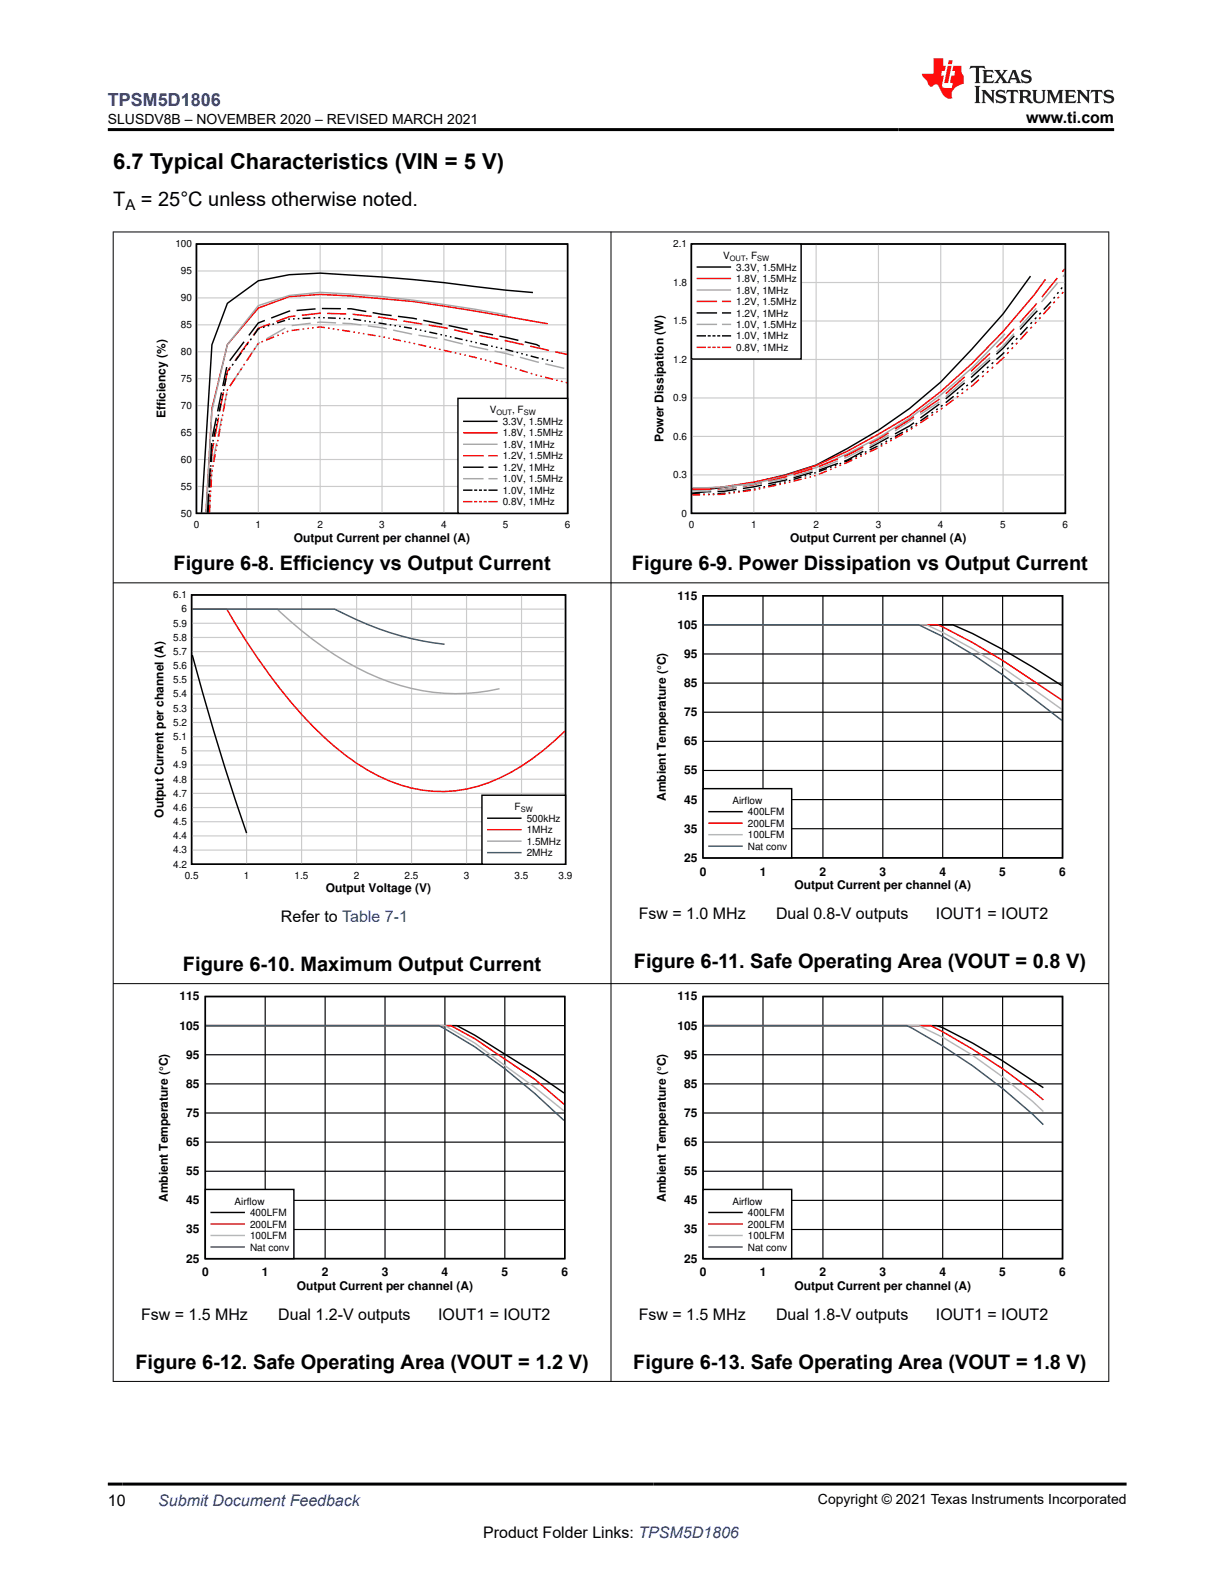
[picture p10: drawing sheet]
<svg xmlns="http://www.w3.org/2000/svg" width="216mm" height="279mm" viewBox="0 0 216 279" stroke-linecap="round" stroke-linejoin="round" font-family="sans-serif">
<defs><g id="words">
<text font-size="3.9" x="20" y="29.9">6.7 Typical Characteristics (VIN = 5 V)</text>
<g font-size="3.5">
<text x="20" y="36.4">T</text>
<text x="24.9" y="36.4">= 25°C unless otherwise noted.</text>
<text x="30.7" y="100.8">Figure 6-8. Efficiency vs Output Current</text>
<text x="111.6" y="100.8">Figure 6-9. Power Dissipation vs Output Current</text>
<text x="32.3" y="171.6">Figure 6-10. Maximum Output Current</text>
<text x="112" y="171.1">Figure 6-11. Safe Operating Area (VOUT = 0.8 V)</text>
<text x="23.9" y="241.9">Figure 6-12. Safe Operating Area (VOUT = 1.2 V)</text>
<text x="111.9" y="241.9">Figure 6-13. Safe Operating Area (VOUT = 1.8 V)</text>
</g>
<text font-size="3.2" fill="#00f" x="19" y="18.7">TPSM5D1806</text>
<g font-size="2.8">
<text x="181.3" y="21.8">www.ti.com</text>
<text x="49.6" y="162.9">Refer to Table 7-1</text>
<text x="112.9" y="162.4">Fsw = 1.0 MHz</text>
<text x="137.1" y="162.4">Dual 0.8-V outputs</text>
<text x="165.4" y="162.4">IOUT1 = IOUT2</text>
<text x="24.9" y="233.2">Fsw = 1.5 MHz</text>
<text x="49.2" y="233.2">Dual 1.2-V outputs</text>
<text x="77.4" y="233.2">IOUT1 = IOUT2</text>
<text x="112.9" y="233.2">Fsw = 1.5 MHz</text>
<text x="137.1" y="233.2">Dual 1.8-V outputs</text>
<text x="165.4" y="233.2">IOUT1 = IOUT2</text>
<text x="19" y="266.1">10</text>
<text x="85.4" y="271.7">Product Folder Links: TPSM5D1806</text>
</g>
<text font-size="2.8" fill="#00f" x="28" y="266.1">Submit Document Feedback</text>
<text font-size="2.6" x="22.2" y="37.1">A</text>
<g font-size="2.5">
<text x="19.1" y="21.9">SLUSDV8B – NOVEMBER 2020 – REVISED MARCH 2021</text>
<text x="144.5" y="265.8">Copyright © 2021 Texas Instruments Incorporated</text>
</g>
<g font-size="2.1">
<text x="29.3" y="73.9" transform="rotate(-90 29.3 73.9)">Efficiency (%)</text>
<text x="117.2" y="78.1" transform="rotate(-90 117.2 78.1)">Power Dissipation (W)</text>
<text x="51.9" y="95.7">Output Current per channel (A)</text>
<text x="139.6" y="95.7">Output Current per channel (A)</text>
<text x="119.7" y="106">115</text>
<text x="119.7" y="111.1">105</text>
<text x="120.9" y="116.3">95</text>
<text x="120.9" y="121.4">85</text>
<text x="120.9" y="131.7">65</text>
<text x="120.9" y="126.6">75</text>
<text x="120.9" y="136.9">55</text>
<text x="117.6" y="141.6" transform="rotate(-90 117.6 141.6)">Ambient Temperature (°C)</text>
<text x="120.9" y="142">45</text>
<text x="28.9" y="144.5" transform="rotate(-90 28.9 144.5)">Output Current per channel (A)</text>
<text x="120.9" y="147.2">35</text>
<text x="120.9" y="152.3">25</text>
<text x="123.6" y="154.7">0</text>
<text x="134.2" y="154.7">1</text>
<text x="144.8" y="154.7">2</text>
<text x="155.4" y="154.7">3</text>
<text x="166" y="154.7">4</text>
<text x="176.6" y="154.7">5</text>
<text x="187.1" y="154.7">6</text>
<text x="57.6" y="157.7">Output Voltage (V)</text>
<text x="140.4" y="157.2">Output Current per channel (A)</text>
<text x="31.7" y="176.8">115</text>
<text x="119.7" y="176.8">115</text>
<text x="31.7" y="182">105</text>
<text x="119.7" y="182">105</text>
<text x="32.9" y="187.1">95</text>
<text x="120.9" y="187.1">95</text>
<text x="32.9" y="197.4">75</text>
<text x="32.9" y="192.2">85</text>
<text x="120.9" y="197.4">75</text>
<text x="120.9" y="192.2">85</text>
<text x="32.9" y="202.5">65</text>
<text x="120.9" y="202.5">65</text>
<text x="32.9" y="207.7">55</text>
<text x="120.9" y="207.7">55</text>
<text x="29.7" y="212.4" transform="rotate(-90 29.7 212.4)">Ambient Temperature (°C)</text>
<text x="32.9" y="212.8">45</text>
<text x="117.6" y="212.4" transform="rotate(-90 117.6 212.4)">Ambient Temperature (°C)</text>
<text x="120.9" y="212.8">45</text>
<text x="32.9" y="218">35</text>
<text x="120.9" y="218">35</text>
<text x="32.9" y="223.1">25</text>
<text x="35.7" y="225.6">0</text>
<text x="46.3" y="225.6">1</text>
<text x="56.9" y="225.6">2</text>
<text x="67.4" y="225.6">3</text>
<text x="78" y="225.6">4</text>
<text x="88.6" y="225.6">5</text>
<text x="99.2" y="225.6">6</text>
<text x="120.9" y="223.1">25</text>
<text x="123.6" y="225.6">0</text>
<text x="134.2" y="225.6">1</text>
<text x="144.8" y="225.6">2</text>
<text x="155.4" y="225.6">3</text>
<text x="166" y="225.6">4</text>
<text x="176.6" y="225.6">5</text>
<text x="187.1" y="225.6">6</text>
<text x="52.4" y="228">Output Current per channel (A)</text>
<text x="140.4" y="228">Output Current per channel (A)</text>
</g>
<g font-size="1.8">
<text x="31" y="43.7">100</text>
<text x="118.9" y="43.7">2.1</text>
<text x="127.8" y="45.8">V</text>
<text x="130.1" y="47.8">3.3V, 1.5MHz</text>
<text x="131.7" y="45.8">, F</text>
<text x="32" y="53.2">90</text>
<text x="32" y="48.5">95</text>
<text x="118.9" y="50.5">1.8</text>
<text x="130.1" y="49.9">1.8V, 1.5MHz</text>
<text x="130.1" y="51.9">1.8V, 1MHz</text>
<text x="130.1" y="53.9">1.2V, 1.5MHz</text>
<text x="32" y="58">85</text>
<text x="118.9" y="57.3">1.5</text>
<text x="130.1" y="55.9">1.2V, 1MHz</text>
<text x="130.1" y="58">1.0V, 1.5MHz</text>
<text x="130.1" y="60">1.0V, 1MHz</text>
<text x="32" y="62.8">80</text>
<text x="118.9" y="64.1">1.2</text>
<text x="130.1" y="62">0.8V, 1MHz</text>
<text x="32" y="67.5">75</text>
<text x="118.9" y="70.9">0.9</text>
<text x="32" y="77">65</text>
<text x="32" y="72.3">70</text>
<text x="86.5" y="73.1">V</text>
<text x="88.8" y="75.1">3.3V, 1.5MHz</text>
<text x="88.8" y="77.1">1.8V, 1.5MHz</text>
<text x="90.5" y="73.1">, F</text>
<text x="118.9" y="77.7">0.6</text>
<text x="32" y="81.8">60</text>
<text x="88.8" y="79.2">1.8V, 1MHz</text>
<text x="88.8" y="81.2">1.2V, 1.5MHz</text>
<text x="88.8" y="83.2">1.2V, 1MHz</text>
<text x="32" y="86.5">55</text>
<text x="88.8" y="85.2">1.0V, 1.5MHz</text>
<text x="88.8" y="87.3">1.0V, 1MHz</text>
<text x="88.8" y="89.3">0.8V, 1MHz</text>
<text x="118.9" y="84.5">0.3</text>
<text x="32" y="91.3">50</text>
<text x="34.2" y="93.3">0</text>
<text x="45.1" y="93.3">1</text>
<text x="56.1" y="93.3">2</text>
<text x="67" y="93.3">3</text>
<text x="77.9" y="93.3">4</text>
<text x="88.9" y="93.3">5</text>
<text x="99.8" y="93.3">6</text>
<text x="120.4" y="91.3">0</text>
<text x="121.7" y="93.3">0</text>
<text x="132.7" y="93.3">1</text>
<text x="143.7" y="93.3">2</text>
<text x="154.7" y="93.3">3</text>
<text x="165.7" y="93.3">4</text>
<text x="176.7" y="93.3">5</text>
<text x="187.7" y="93.3">6</text>
<text x="30.6" y="105.7">6.1</text>
<text x="30.6" y="113.2">5.8</text>
<text x="30.6" y="110.7">5.9</text>
<text x="32.1" y="108.2">6</text>
<text x="30.6" y="118.2">5.6</text>
<text x="30.6" y="115.7">5.7</text>
<text x="30.6" y="125.8">5.3</text>
<text x="30.6" y="123.3">5.4</text>
<text x="30.6" y="120.8">5.5</text>
<text x="30.6" y="130.8">5.1</text>
<text x="30.6" y="128.3">5.2</text>
<text x="30.6" y="135.8">4.9</text>
<text x="32.1" y="133.3">5</text>
<text x="30.6" y="143.3">4.6</text>
<text x="30.6" y="140.8">4.7</text>
<text x="30.6" y="138.3">4.8</text>
<text x="90.9" y="143.2">F</text>
<text x="129.4" y="142.1">Airflow</text>
<text x="30.6" y="148.3">4.4</text>
<text x="30.6" y="145.8">4.5</text>
<text x="93.1" y="145.2">500kHz</text>
<text x="93.1" y="147.3">1MHz</text>
<text x="93.1" y="149.3">1.5MHz</text>
<text x="132.1" y="144.1">400LFM</text>
<text x="132.1" y="146.1">200LFM</text>
<text x="132.1" y="148.2">100LFM</text>
<text x="30.6" y="150.8">4.3</text>
<text x="30.6" y="153.3">4.2</text>
<text x="32.6" y="155.3">0.5</text>
<text x="43.1" y="155.3">1</text>
<text x="52.1" y="155.3">1.5</text>
<text x="62.5" y="155.3">2</text>
<text x="71.5" y="155.3">2.5</text>
<text x="81.9" y="155.3">3</text>
<text x="90.9" y="155.3">3.5</text>
<text x="93.1" y="151.3">2MHz</text>
<text x="98.7" y="155.3">3.9</text>
<text x="132.1" y="150.2">Nat conv</text>
<text x="41.4" y="212.9">Airflow</text>
<text x="44.2" y="214.9">400LFM</text>
<text x="129.4" y="212.9">Airflow</text>
<text x="132.1" y="214.9">400LFM</text>
<text x="44.2" y="217">200LFM</text>
<text x="44.2" y="219">100LFM</text>
<text x="44.2" y="221">Nat conv</text>
<text x="132.1" y="217">200LFM</text>
<text x="132.1" y="219">100LFM</text>
<text x="132.1" y="221">Nat conv</text>
</g>
<g font-size="1.3">
<text x="129" y="46.1">OUT</text>
<text x="133.8" y="46.1">SW</text>
<text x="87.7" y="73.4">OUT</text>
<text x="92.5" y="73.4">SW</text>
<text x="92" y="143.5">SW</text>
</g>
</g></defs>
<g fill="none" stroke="#000" stroke-width=".26">
<path d="M34.7 43.1h65.6v47.6h-65.6zM44.4 59.8l-.2 .3M45.9 58.1h-.3l-.8 1.2M46.7 57.8l-.2 .1M46.8 56.6l-1.2 .5-1.6 2.2M47.6 57.5l-.3 .1M48.4 57.2l-.3 .1M50.4 56.6l-1.4 .5M51.2 56.4h-.3M51.3 55l-3.4 1.2M52.1 56.3l-.3 .1M52.9 56.3h-.3"/>
<path d="M54.9 56.2l-1.4 .1M55.7 56.2h-.3M55.8 54.6l-3.4 .3M56.5 56.1h-.2M56.9 54.5l3.3 .1M57.1 56.1l.3 .1M57.9 56.2h1.4M59.9 56.3h.3M60.7 56.3h.3M61.4 54.6h.6l2.7 .5M61.6 56.3h.3M62.4 56.4l1.4 .2"/>
<path d="M64.4 56.7h.3M65.2 56.8l.3 .1M65.8 55.3l3.4 .5M66.1 56.9l.2 .1M66.9 57.1l1.4 .2M68.9 57.4h.2M69.7 57.5l.3 .1M70.3 55.9l3.4 .5M70.5 57.7h.3M71.4 57.8l1.4 .2M73.3 58.1l.3 .1M74.2 58.3l.2 .1"/>
<path d="M74.8 56.6l3.3 .7M75 58.5l.3 .1M75.8 58.7l1.5 .3M77.8 59.1l.3 .1M78.6 59.3l.3 .1M79.3 57.5l3.3 .8M79.5 59.5l.3 .1M80.3 59.7l1.4 .3M83.7 58.5l3.4 .7M88.2 59.4l3.4 .7M94.2 51.7l-4.8-.4a366.6 366.6 0 0 0-32.8-3l-5.5 .2-5.5 1.1-5.4 4-2.8 7.3-1.8 29.7M37.4 78.3l-.2 3.4"/>
<path d="M37.4 79.4v.3M37.5 78.6l-.1 .3M37.7 77.7l-.1 .3M38.1 75.8l-.3 1.4M38.2 73.8l-.7 3.4M38.3 74.9l-.1 .3M38.4 74.1v.3M38.6 73.3l-.1 .2M39 71.3l-.3 1.4M39.1 69.3l-.7 3.4M39.2 70.5l-.1 .2M39.4 69.6l-.1 .3"/>
<path d="M39.5 68.8v.3M39.9 66.8l-.2 1.4M40.1 64.9l-.7 3.3M40.1 66v.3M40.6 65.1l-.2 .3M41.2 64.3l-.2 .3M42.6 62.4l-1 1.3M43.1 60.4l-2.5 3.3M43.2 61.5l-.2 .3M43.8 60.7l-.2 .3M82.3 60.1l.3 .1M83.1 60.3l.3 .1"/>
<path d="M84 60.5l.2 .1M84.8 60.7l1.4 .3M86.8 61.2h.2M87.6 61.3l.3 .1M88.4 61.5l.3 .1M89.3 61.7l1.4 .4M91.2 62.3h.3M92.1 62.5h.3M92.7 60.4l2.1 .5 .6 .3M92.9 62.7l.3 .1M93.8 62.9l1.4 .4M95.7 63.4l.3 .1"/>
<path d="M96.6 63.6l.2 .1M97.4 63.8l.3 .1M36.8 89.2v1.4M36.9 87.2l-.2 3.4M36.9 88.4v.2M36.9 87.5v.3M37 86.7v.3M37.1 84.7l-.1 1.4M37.1 82.8l-.2 3.3M37.2 83.9l-.1 .3M37.2 83v.3M37.2 82.2v.3"/>
<path d="M37.4 80.3l-.1 1.4"/>
</g>
<g fill="none" stroke="#cbcbcb" stroke-width=".21">
<path d="M34.7 57.4h65.6M34.7 52.6h65.6M34.7 47.9h65.6M45.6 43.1v47.6M56.6 43.1v47.6M67.5 43.1v47.6M78.4 43.1v47.6M89.4 43.1v47.6M34.7 76.4h65.6M34.7 71.7h65.6M34.7 66.9h65.6M34.7 62.2h65.6"/>
<path d="M34.7 86h65.6M34.7 81.2h65.6"/>
</g>
<g fill="none" stroke="#f00" stroke-width=".26">
<path d="M47.7 57.2l-2.1 .8-.9 1.3M48.4 59.5l-1.4 .6M49.3 59.2l-.3 .1M50.1 58.9l-.3 .1M50.9 58.5l-.2 .1M52.2 55.8l-1.1 .2-2.3 .8M52.9 58.2l-1.4 .2M53.7 58.1l-.2 .1M54.6 58l-.3 .1M55.4 57.9l-.3 .1M56 57.8h.6l.8 .1M56.7 55.4l-3.4 .3"/>
<path d="M57.8 55.4l3.4 .1M57.9 58h.3M58.8 58.1l.3 .1M59.6 58.2l.3 .1M60.5 58.4l1.4 .2M62.3 55.5l3.3 .4M62.4 58.7h.3M63.3 58.8l.2 .1M64.1 59h.3M64.9 59.1l1.4 .2M66.8 56l3.3 .5M66.9 59.4l.3 .1"/>
<path d="M67.7 59.6h.3M68.6 59.7l.3 .1M69.4 59.9l1.4 .3M71.2 56.7l3.4 .6M75.7 57.5l3.4 .5M80.2 58.3l3.4 .7M84.7 59.3l3.3 .7M96.8 57.2l-12.9-2.2-10.9-1.7-11-1-5.4-.3-5.5 .4-5.5 2-5.4 6.5-2.8 11.3-1 18.4M37.8 78.3l-.4 1.6-.1 1.8M38.2 79.4l-.1 .3M38.3 78.6v.3M38.5 77.7l-.1 .3"/>
<path d="M38.6 73.8l-.6 3.4M38.9 75.8l-.3 1.4M39 74.9v.3M39.2 74.1l-.1 .3M39.3 73.3v.2M39.5 69.3l-.7 3.4M39.7 71.3l-.2 1.4M39.9 70.5l-.1 .2M40 69.6v.3M40.2 68.8l-.1 .3M40.7 64.9l-.5 .7-.5 2.6M41.5 66.8l-.9 1.4"/>
<path d="M42.1 66l-.2 .3M42.7 65.1l-.2 .3M43.2 64.3l-.2 .3M43.9 60.4l-2.4 3.3M44.5 62.4l-.9 1.3M45.1 61.5l-.2 .3M45.6 60.7l-.2 .3M46.5 60.3l-.3 .1M71.4 60.3l.3 .1M72.2 60.5l.3 .1M73.1 60.7h.2M73.9 60.9l1.4 .3"/>
<path d="M75.9 61.3l.2 .1M76.7 61.5l.3 .1M77.5 61.7l.3 .1M78.4 61.9l1.4 .3M80.3 62.3l.3 .1M81.2 62.5l.3 .1M82 62.7l.3 .1M82.9 62.9l1.4 .3M84.8 63.4l.3 .1M85.7 63.6l.2 .1M86.5 63.8l.3 .1M87.3 64.1l1.4 .3"/>
<path d="M89.2 60.2l3.3 .7M89.3 64.6l.3 .1M90.1 64.8l.3 .1M91 65.1l.3 .1M91.8 65.4l1.4 .4M93.6 61.2l3.4 .7M93.8 66l.3 .1M94.6 66.2l.3 .1M95.5 66.5h.2M96.3 66.7l1.4 .3M98.1 62.2l2.1 .4M98.3 67.2h.2"/>
<path d="M99.1 67.4h.3M99.9 67.6h.3M37 87.2l-.2 3.4M37.1 89.2l-.1 1.4M37.1 88.4v.2M37.2 87.5v.3M37.2 86.7v.3M37.3 82.8l-.2 3.3M37.4 84.7l-.1 1.4M37.4 83.9v.3M37.5 83l-.1 .3M37.7 82.2l-.1 .3"/>
<path d="M38 80.3l-.2 1.4"/>
</g>
<g fill="none" stroke="#a8a8a8" stroke-width=".26">
<path d="M50.4 58l-3.3 1.9M54.9 57.1l-3.4 .4M56 57l3.4 .1M60.5 57.1l3.4 .3M65 57.6l3.3 .5M69.5 58.3l3.3 .8M73.9 59.2l3.4 .6M78.4 60l3.4 .8M89.7 55.7a258.4 258.4 0 0 0-27.7-3.7l-5.4-.3-5.5 .5-5.5 1.8-5.4 6.9-2.8 11.7-1 18M38.3 78.3l-.7 3.4M39.2 73.8l-.7 3.4M40.1 69.3l-.7 3.4"/>
<path d="M42.9 64.9l-2.3 3.3M45.9 60.5l-.3 .2-2 3M82.9 61.1l3.4 .7M87.4 62l3.3 .8M91.9 63.1l3.3 .9M96.3 64.3l3.4 .8M37.2 87.2l-.2 3.4M37.4 82.8l-.2 3.3"/>
</g>
<path d="M80.9 70.4h19.4v20.3h-19.4z" fill-rule="evenodd" fill="#fff"/>
<g fill="none" stroke="#000" stroke-width=".26">
<path d="M122.2 43.1h66v47.6h-66zM179.2 59.3l-2 2.2-1.2 1.1M179.7 59.7l-.2 .3M181.5 57.8l-1.2 1.4M182.1 48.8l-4.9 6.7-5.5 6.2a74.9 74.9 0 0 1-22 17.6l-5.5 2.9a78.4 78.4 0 0 1-19.3 4.3h-2.6M182.3 57l-.2 .2M183.1 56.1l-.3 .3M183.3 54.9l-3.1 3.3M183.9 55.3l-.3 .3M185.7 53.3l-1.3 1.4M186.4 52.5l-.3 .3M187 51.6l-.2 .3"/>
<path d="M187.7 50.8l-.3 .3M188.1 50.2h.1M80.9 70.4h19.4v20.3h-19.4zM81.9 74.5h5.9M152.5 79.8l-3.3 1.7M153.1 79.8l-.3 .1M155 78.8l-1.4 .7M155.9 78.4l-.3 .1M156.7 77.9l-.3 .2M157 77.3l-3.4 1.8M157.6 77.5l-.3 .1M159.5 76.4l-1.4 .8"/>
<path d="M160.4 75.9l-.3 .2M161.2 75.4l-.3 .2M161.5 74.7l-.8 .6-2.6 1.4M162 74.8l-.2 .2M164 73.4l-1.4 1M164.8 72.8l-.2 .2M165.7 72.2l-.3 .2M166 71.4l-3.4 2.5M166.5 71.6l-.3 .2M168.5 70l-1.4 1.2M169.3 69.4l-.3 .2M170.2 68.7l-.3 .2"/>
<path d="M170.4 67.7l-3.3 2.8M171 68l-.3 .2M173 66.3l-1.4 1.3M173.8 65.6l-.3 .2M174.6 64.8l-.2 .3M174.9 63.6l-3.3 3.1M175.5 64l-.3 .3M177.4 62.3l-1.4 1.2M178.2 61.4l-.3 .3M179 60.6l-.3 .3M81.9 82.6h3.4M81.9 86.6h1.4"/>
<path d="M83.9 86.6h.3M84.7 86.6h.3M85.6 86.6h.3M86.4 82.6h1.4M86.4 86.6h1.4M122.3 87.2l1.4 .1M124.2 87.3h.3M125.4 87.3l-.3 .1M125.6 86.9l-3.3 .3M126.2 87.3h-.3M128.2 87.1l-1.4 .2M129 87l-.3 .1"/>
<path d="M129.8 86.9l-.2 .1M130.1 86.5l-2.4 .4h-.9M130.7 86.8h-.3M132.6 86.5l-1.4 .2M133.5 86.4l-.3 .1M134.3 86.2l-.3 .1M134.6 85.7l-3.4 .6M135.2 86l-.3 .1M137.1 85.5l-1.4 .4M138 85.4h-.3M138.8 85.1l-.3 .1M139.1 84.8l-3.4 .7"/>
<path d="M139.6 84.9l-.2 .1M141.6 84.3l-1.4 .4M142.4 84l-.2 .1M143.3 83.8l-.3 .1M143.6 83.4l-3.4 1M144.1 83.5l-.3 .1M146.1 82.8l-1.4 .5M146.9 82.5l-.3 .1M147.8 82.2l-.3 .1M148 81.9l-3.3 1.2M148.6 81.9l-.3 .1M150.6 81l-1.4 .7"/>
<path d="M151.4 80.6l-.3 .2M152.2 80.2l-.2 .2"/>
</g>
<g fill="none" stroke="#f00" stroke-width=".26">
<path d="M179.2 58.1l-3.2 3.3M181.5 58.6l-1.2 1.4M182.3 57.8l-.2 .2M183.1 56.9l-.3 .3M183.2 53.6l-3 3.4M183.8 56.1l-.2 .3M184.7 49.4a110.4 110.4 0 0 1-24 24.1l-5.5 3.2-5.5 3-5.5 2.6-5.5 1.8-5.5 1.1-5.5 .9-5.4 .2M185.6 54.1l-1.3 1.4M186.4 53.3l-.3 .3M186.8 49.1l-2.7 3.4M187.1 52.5l-.2 .2M187.9 51.6l-.3 .3"/>
<path d="M188.1 47.5l-.4 .5M81.9 76.5h5.9M152.5 79l-3.3 1.6M155 79.2l-1.4 .7M155.9 78.7l-.3 .2M156.7 78.3l-.3 .1M157 76.5l-3.4 1.9M157.6 77.8l-.3 .1M159.5 76.7l-1.4 .8M160.4 76.2l-.3 .2M161.2 75.7l-.3 .2M161.5 73.7l-3.4 2.1"/>
<path d="M162 75.1l-.2 .2M164 73.8l-1.4 .9M164.8 73.2l-.2 .2M165.7 72.7l-.3 .2M166 70.5l-3.4 2.4M166.5 72.1l-.3 .2M168.5 70.6l-1.4 1.1M169.3 70l-.3 .2M170.2 69.4l-.3 .2M170.4 66.6l-3.3 3M171 68.8l-.3 .2M173 67.1l-1.4 1.2"/>
<path d="M173.8 66.4l-.3 .2M174.6 65.6l-.2 .3M174.9 62.4l-3.3 3.2M175.5 64.9l-.3 .2M177.4 63.1l-1.4 1.3M178.2 62.2l-.3 .3M179 61.4l-.3 .3M179.7 60.6l-.2 .2M81.9 80.5h3.4M81.9 88.7h1.4M83.9 88.7h.3M84.7 88.7h.3"/>
<path d="M85.6 88.7h.3M86.4 80.5h1.4M86.4 88.7h1.4M123.7 87.5h-1.4M124.5 87.4h-.3M125.4 87.4h-.3M125.6 86.5l-3.3 .1M126.2 87.4h-.3M128.2 87.3l-1.4 .1M129 87.2h-.3M129.8 87.1h-.2M130.1 86.1l-2.4 .4h-.9"/>
<path d="M130.7 86.9l-.3 .1M132.6 86.7l-1.4 .2M133.5 86.5l-.3 .1M134.3 86.3l-.3 .1M134.6 85.3l-3.4 .7M135.2 86.2h-.3M137.1 85.8l-1.4 .2M138 85.6h-.3M138.8 85.4l-.3 .1M139.1 84.2l-3.4 .8M139.6 85.2h-.2M141.6 84.7l-1.4 .3"/>
<path d="M142.4 84.5h-.2M143.3 84.2l-.3 .1M143.6 82.8l-3.4 1M144.1 84l-.3 .1M146.1 83.2l-1.4 .6M146.9 82.9l-.3 .1M147.8 82.5l-.3 .1M148 81.1l-3.3 1.3M148.6 82.2l-.3 .1M150.6 81.3l-1.4 .6M151.4 80.9l-.3 .1M152.2 80.5l-.2 .2"/>
<path d="M153.1 80.1l-.3 .2"/>
</g>
<g fill="none" stroke="#a8a8a8" stroke-width=".26">
<path d="M177.6 59a88.6 88.6 0 0 1-33.4 23.6l-5.5 1.6a57.5 57.5 0 0 1-16.4 2M179.1 59l-1.9 2.1-1.2 1.1M183.1 54.5l-3 3.3M186.8 50l-2.8 3.4M188.1 48.5l-.3 .4M81.9 78.5h5.9M152.5 79.4l-3.3 1.6M157 76.9l-1.8 1.1-1.6 .8M161.5 74l-3.4 2.1M166 71l-3.4 2.2M170.4 67.2l-3.3 2.9M174.9 63.2l-3.3 3"/>
<path d="M81.9 84.6h3.4M86.4 84.6h1.4M125.6 86.7h-3.3M130.1 86.1l-3.3 .5M134.6 85.3l-3.4 .6M139.1 84.5l-3.4 .6M143.6 83.2l-3.4 .9M148 81.4l-3.3 1.4"/>
</g>
<path d="M122.2 56.7h66M122.2 49.9h66M133.2 43.1v47.6M144.2 43.1v47.6M155.2 43.1v47.6M166.2 43.1v47.6M177.2 43.1v47.6M122.2 77.1h66M122.2 70.3h66M122.2 63.5h66M122.2 83.9h66" fill="none" stroke="#cbcbcb" stroke-width=".21"/>
<path d="M122.2 43.1h19.3v20.4h-19.3z" fill-rule="evenodd" fill="#fff"/>
<path d="M122.2 43.1h19.3v20.4h-19.3zM123.2 47.2h5.8M123.2 55.3h3.4M123.2 59.4h1.4M125.2 59.4h.2M126 59.4h.3M126.8 59.4h.3M127.7 55.3h1.3M127.7 59.4h1.3M33.9 105.1h66v47.6h-66zM34 115.8a454.8 454.8 0 0 0 9.6 31.4" fill="none" stroke="#000" stroke-width=".26"/>
<path d="M123.2 49.2h5.8M123.2 53.3h3.4M127.7 53.3h1.3M123.2 61.4h1.4M125.2 61.4h.2M126 61.4h.3M126.8 61.4h.3M127.7 61.4h1.3M34 107.6h6.1a101.1 101.1 0 0 0 17.1 22.6 35 35 0 0 0 15.5 9.1 23.8 23.8 0 0 0 17.5-2.8 43.7 43.7 0 0 0 9.6-7.3" fill="none" stroke="#f00" stroke-width=".26"/>
<path d="M123.2 51.2h5.8M123.2 57.3h3.4M127.7 57.3h1.3M34 107.6h15a54.8 54.8 0 0 0 21.8 13.6 34.1 34.1 0 0 0 17.5 .5" fill="none" stroke="#a8a8a8" stroke-width=".26"/>
<g fill="none" stroke="#cbcbcb" stroke-width=".21">
<path d="M33.9 117.7h66M33.9 115.2h66M33.9 112.7h66M33.9 110.1h66M33.9 107.6h66M43.6 105.1v47.6M53.3 105.1v47.6M63 105.1v47.6M72.7 105.1v47.6M82.4 105.1v47.6M92.1 105.1v47.6M33.9 137.7h66"/>
<path d="M33.9 135.2h66M33.9 132.7h66M33.9 130.2h66M33.9 127.7h66M33.9 125.2h66M33.9 122.7h66M33.9 120.2h66M33.9 150.2h66M33.9 147.7h66M33.9 145.2h66M33.9 142.7h66M33.9 140.2h66"/>
</g>
<path d="M34 107.6h25.1a53.4 53.4 0 0 0 19.4 6.3" fill="none" stroke="#295c75" stroke-width=".26"/>
<path d="M85.1 140.5h14.8v12.2h-14.8z" fill-rule="evenodd" fill="#fff"/>
<path d="M124.2 105.3h63.5v46.3h-63.5zM124.3 110.4h44.1a123.2 123.2 0 0 1 19.2 10.8M85.1 140.5h14.8v12.2h-14.8zM86.2 144.6h5.8" fill="none" stroke="#000" stroke-width=".26"/>
<path d="M124.3 110.4h41.4a107.6 107.6 0 0 1 16.7 9.8l5.2 3.5M86.2 146.6h5.8" fill="none" stroke="#f00" stroke-width=".26"/>
<path d="M86.2 148.7h5.8" fill="none" stroke="#a8a8a8" stroke-width=".26"/>
<path d="M124.3 110.4h38a95.6 95.6 0 0 1 20.1 12.9l5.2 4M86.2 150.7h5.8" fill="none" stroke="#295c75" stroke-width=".26"/>
<g fill="none" stroke="#000" stroke-width=".21">
<path d="M124.2 115.6h63.5M124.2 110.4h63.5M134.8 105.3v46.3M145.4 105.3v46.3M156 105.3v46.3M166.6 105.3v46.3M177.1 105.3v46.3M124.2 136.2h63.5M124.2 131h63.5M124.2 125.9h63.5M124.2 120.7h63.5M124.2 146.5h63.5"/>
<path d="M124.2 141.3h63.5"/>
</g>
<path d="M124.3 110.4h39.4a105 105 0 0 1 18.7 11.3l5.2 3.7" fill="none" stroke="#b8b8b8" stroke-width=".26"/>
<path d="M124.2 139.4h15.7v12.2h-15.7z" fill-rule="evenodd" fill="#fff"/>
<path d="M124.2 139.4h15.7v12.2h-15.7zM125.3 143.4h5.8M36.3 176.1h63.5v46.3h-63.5zM36.4 181.3h44.3l3.2 1.7 10.6 6.6 5.2 3.6" fill="none" stroke="#000" stroke-width=".26"/>
<path d="M125.3 145.5h5.8M36.4 181.3h43.3l4.2 2.3 10.6 7.1 5.2 4.4" fill="none" stroke="#f00" stroke-width=".26"/>
<path d="M125.3 147.5h5.8M36.4 181.3h42.2l5.3 3 10.6 7.9 5.2 4.1" fill="none" stroke="#b8b8b8" stroke-width=".26"/>
<path d="M125.3 149.5h5.8M36.4 181.3h41.2a81.8 81.8 0 0 1 16.9 11.9l5.2 4.8" fill="none" stroke="#295c75" stroke-width=".26"/>
<g fill="none" stroke="#000" stroke-width=".21">
<path d="M46.9 176.1v46.3M57.4 176.1v46.3M68 176.1v46.3M78.6 176.1v46.3M89.2 176.1v46.3M36.3 196.7h63.5M36.3 191.5h63.5M36.3 186.4h63.5M36.3 181.3h63.5M36.3 217.3h63.5M36.3 212.1h63.5M36.3 207h63.5"/>
<path d="M36.3 201.8h63.5"/>
</g>
<path d="M36.3 210.2h15.6v12.2h-15.6z" fill-rule="evenodd" fill="#fff"/>
<path d="M124.2 176.1h63.5v46.3h-63.5zM124.3 181.3h41.2l1.1 .3a135.8 135.8 0 0 1 17.7 10.6M36.3 210.2h15.6v12.2h-15.6zM37.3 214.3h5.8" fill="none" stroke="#000" stroke-width=".26"/>
<path d="M124.3 181.3h40.1a109.7 109.7 0 0 1 19.9 13.1M37.3 216.3h5.8" fill="none" stroke="#f00" stroke-width=".26"/>
<path d="M124.3 181.3h38a79.9 79.9 0 0 1 22 15.1M37.3 218.3h5.8" fill="none" stroke="#b8b8b8" stroke-width=".26"/>
<path d="M124.3 181.3h35.9a102.4 102.4 0 0 1 24.1 17.5M37.3 220.4h5.8" fill="none" stroke="#295c75" stroke-width=".26"/>
<g fill="none" stroke="#000" stroke-width=".21">
<path d="M134.8 176.1v46.3M145.4 176.1v46.3M156 176.1v46.3M166.6 176.1v46.3M177.1 176.1v46.3M124.2 196.7h63.5M124.2 191.5h63.5M124.2 186.4h63.5M124.2 181.3h63.5M124.2 217.3h63.5M124.2 212.1h63.5M124.2 207h63.5"/>
<path d="M124.2 201.8h63.5"/>
</g>
<path d="M124.2 210.2h15.7v12.2h-15.7z" fill-rule="evenodd" fill="#fff"/>
<path d="M124.2 210.2h15.7v12.2h-15.7zM125.3 214.3h5.8" fill="none" stroke="#000" stroke-width=".26"/>
<path d="M125.3 216.3h5.8" fill="none" stroke="#f00" stroke-width=".26"/>
<path d="M125.3 218.3h5.8" fill="none" stroke="#b8b8b8" stroke-width=".26"/>
<path d="M125.3 220.4h5.8" fill="none" stroke="#295c75" stroke-width=".26"/>
<path d="M19.9 41h176.1M20 40.9v203.3M107.9 40.9v203.3M195.9 40.9v203.3M19.9 103h176.1M19.9 173.8h176.1M19.9 244.1h176.1" fill="none" stroke="#000" stroke-width=".18"/>
<path d="M171.5 11.6l-.2 .6a.81 .81 0 0 1 1.1-.1v2.2l-.2 .4h1l-.2-.4v-2.2a.81 .81 0 0 1 1.1 .1l-.2-.6zM173.6 12.4l.2 .3v1.6l-.2 .4h1.9l.1-.6a1.17 1.17 0 0 1-1.3 .3v-.8h.6l.4 .2v-.7l-.4 .2h-.6v-.5l.2-.2a1 1 0 0 1 1 .3l-.1-.5zM175.7 12.4l.9 1.1-1 1.2h.9l-.2-.2 .5-.8 .4 .8-.2 .2h1.6l-.2-.2 .2-.5h.9l.1 .5-.1 .2h.9l-.2-.4-.8-1.9h-.5l-.9 2.1-.9-1.1 .9-1h-.8l.2 .2-.4 .6-.4-.6 .2-.2zM179 12.8l.4 1h-.7zM180.7 12.5a.65 .65 0 0 0-.2 .7 .65 .65 0 0 0 .6 .5l.6 .1 .1 .3a.79 .79 0 0 1-.7 .4 .79 .79 0 0 1-.7-.5l.1 .7 .2-.1a.93 .93 0 0 0 1.1 0 .93 .93 0 0 0 .4-.9 1.46 1.46 0 0 0-1.2-.6l-.1-.3a1.09 1.09 0 0 1 1.2 .2l-.2-.6-.1 .1-.5-.2zM172.2 15.2l.2 .4v2.2l-.2 .4h1l-.2-.4v-2.2l.2-.4zM173.4 15.9l.2 .4v1.5l-.2 .4h.8l-.3-.4 .1-1.3 1.6 1.8v-2l.2-.4h-.7l.1 .2 .1 1.1-1.2-1.3zM176.2 16a.65 .65 0 0 0-.2 .8 .65 .65 0 0 0 .6 .4l.6 .2 .1 .2a.79 .79 0 0 1-.7 .4 .79 .79 0 0 1-.7-.5l.1 .7 .2-.1a.93 .93 0 0 0 1.1 .1 .93 .93 0 0 0 .4-1 1.46 1.46 0 0 0-1.2-.5l-.1-.4a1.09 1.09 0 0 1 1.2 .2l-.1-.6-.2 .1-.5-.1zM177.9 15.9l-.1 .6a.63 .63 0 0 1 .8-.3v1.6l-.3 .4h1l-.2-.4v-1.6a.81 .81 0 0 1 .9 .3l-.2-.6zM180 15.9l.2 .4v1.5l-.2 .4h1l-.2-.2-.1-.7h.3a.87 .87 0 0 1 .6 .7 .64 .64 0 0 0 .9 .1l-.2-.1-.5-.7-.3-.1a.61 .61 0 0 0 .6-.6 .61 .61 0 0 0-.5-.7zM180.8 16.2h.1a.47 .47 0 0 1 .5 .1 .47 .47 0 0 1 .1 .5l-.1 .1-.7 .1zM182.3 15.9l.2 .2a2.27 2.27 0 0 0 .4 2 1.04 1.04 0 0 0 1.7-.7v-1.3l.2-.2h-.8l.2 .4v1.1a.6 .6 0 0 1-.6 .6 .6 .6 0 0 1-.6-.6v-1.1l.3-.4zM184.9 15.9l.2 .4v1.5l-.2 .4h.8l-.3-.4v-1.4l.9 1.9 .9-1.9v1.4l-.3 .4h1l-.2-.4v-1.5l.2-.4h-.8l-.7 1.5-.6-1.5zM188.1 15.9l.2 .4v1.5l-.2 .4h1.9l.1-.6a1.17 1.17 0 0 1-1.3 .3v-.8h.6l.4 .2v-.6l-.4 .2h-.6v-.6l.2-.1a1.01 1.01 0 0 1 1 .3l-.1-.6zM190.2 15.9l.3 .4v1.5l-.3 .4h.8l-.2-.4v-1.3l1.6 1.8v-2l.2-.4h-.7l.2 .2v1.1l-1.2-1.3zM192.8 15.9l-.1 .6a.63 .63 0 0 1 .8-.3v1.6l-.3 .4h1l-.2-.4v-1.6a.81 .81 0 0 1 .9 .3l-.2-.6zM195.2 16a.65 .65 0 0 0-.2 .8 .65 .65 0 0 0 .6 .4l.6 .2 .2 .2a.79 .79 0 0 1-.7 .4 .79 .79 0 0 1-.7-.5l.1 .7 .2-.1a.93 .93 0 0 0 1 .1 .93 .93 0 0 0 .5-1 1.46 1.46 0 0 0-1.3-.5v-.4a1.09 1.09 0 0 1 1.2 .2l-.2-.6-.2 .1-.5-.1z" fill="#231f20"/>
<path d="M164.9 10.3v2.7h-2l.1 .4 .8 1a.95 .95 0 0 0 1 .9 .59 .59 0 0 1 .5-.4 .59 .59 0 0 1 .5 .3l.4 .8a1.73 1.73 0 0 0 2 1.4 1.76 1.76 0 0 1 1.1-2.3l1-.3-.1-1.5a1.59 1.59 0 0 1-.3-1.7h-1.5l-.2 .9h.6l-.2 .9h-.5l-.2 .9v.3l.4 .1-.1 .9h-.7a.73 .73 0 0 1-1-.7l.3-1.5h-.5l.1-.9h.5l.2-.9h-.5v-1.3zM167.4 11.6l-.6 3.1h.7l.6-3.1zM167.6 10.7l-.1 .6h.7l.1-.6z" fill="#ed1c24"/>
<path d="M19 22.9h177.8M19 262.3h180" fill="none" stroke="#000" stroke-width=".53"/>
<use href="#words"/>
</svg>
